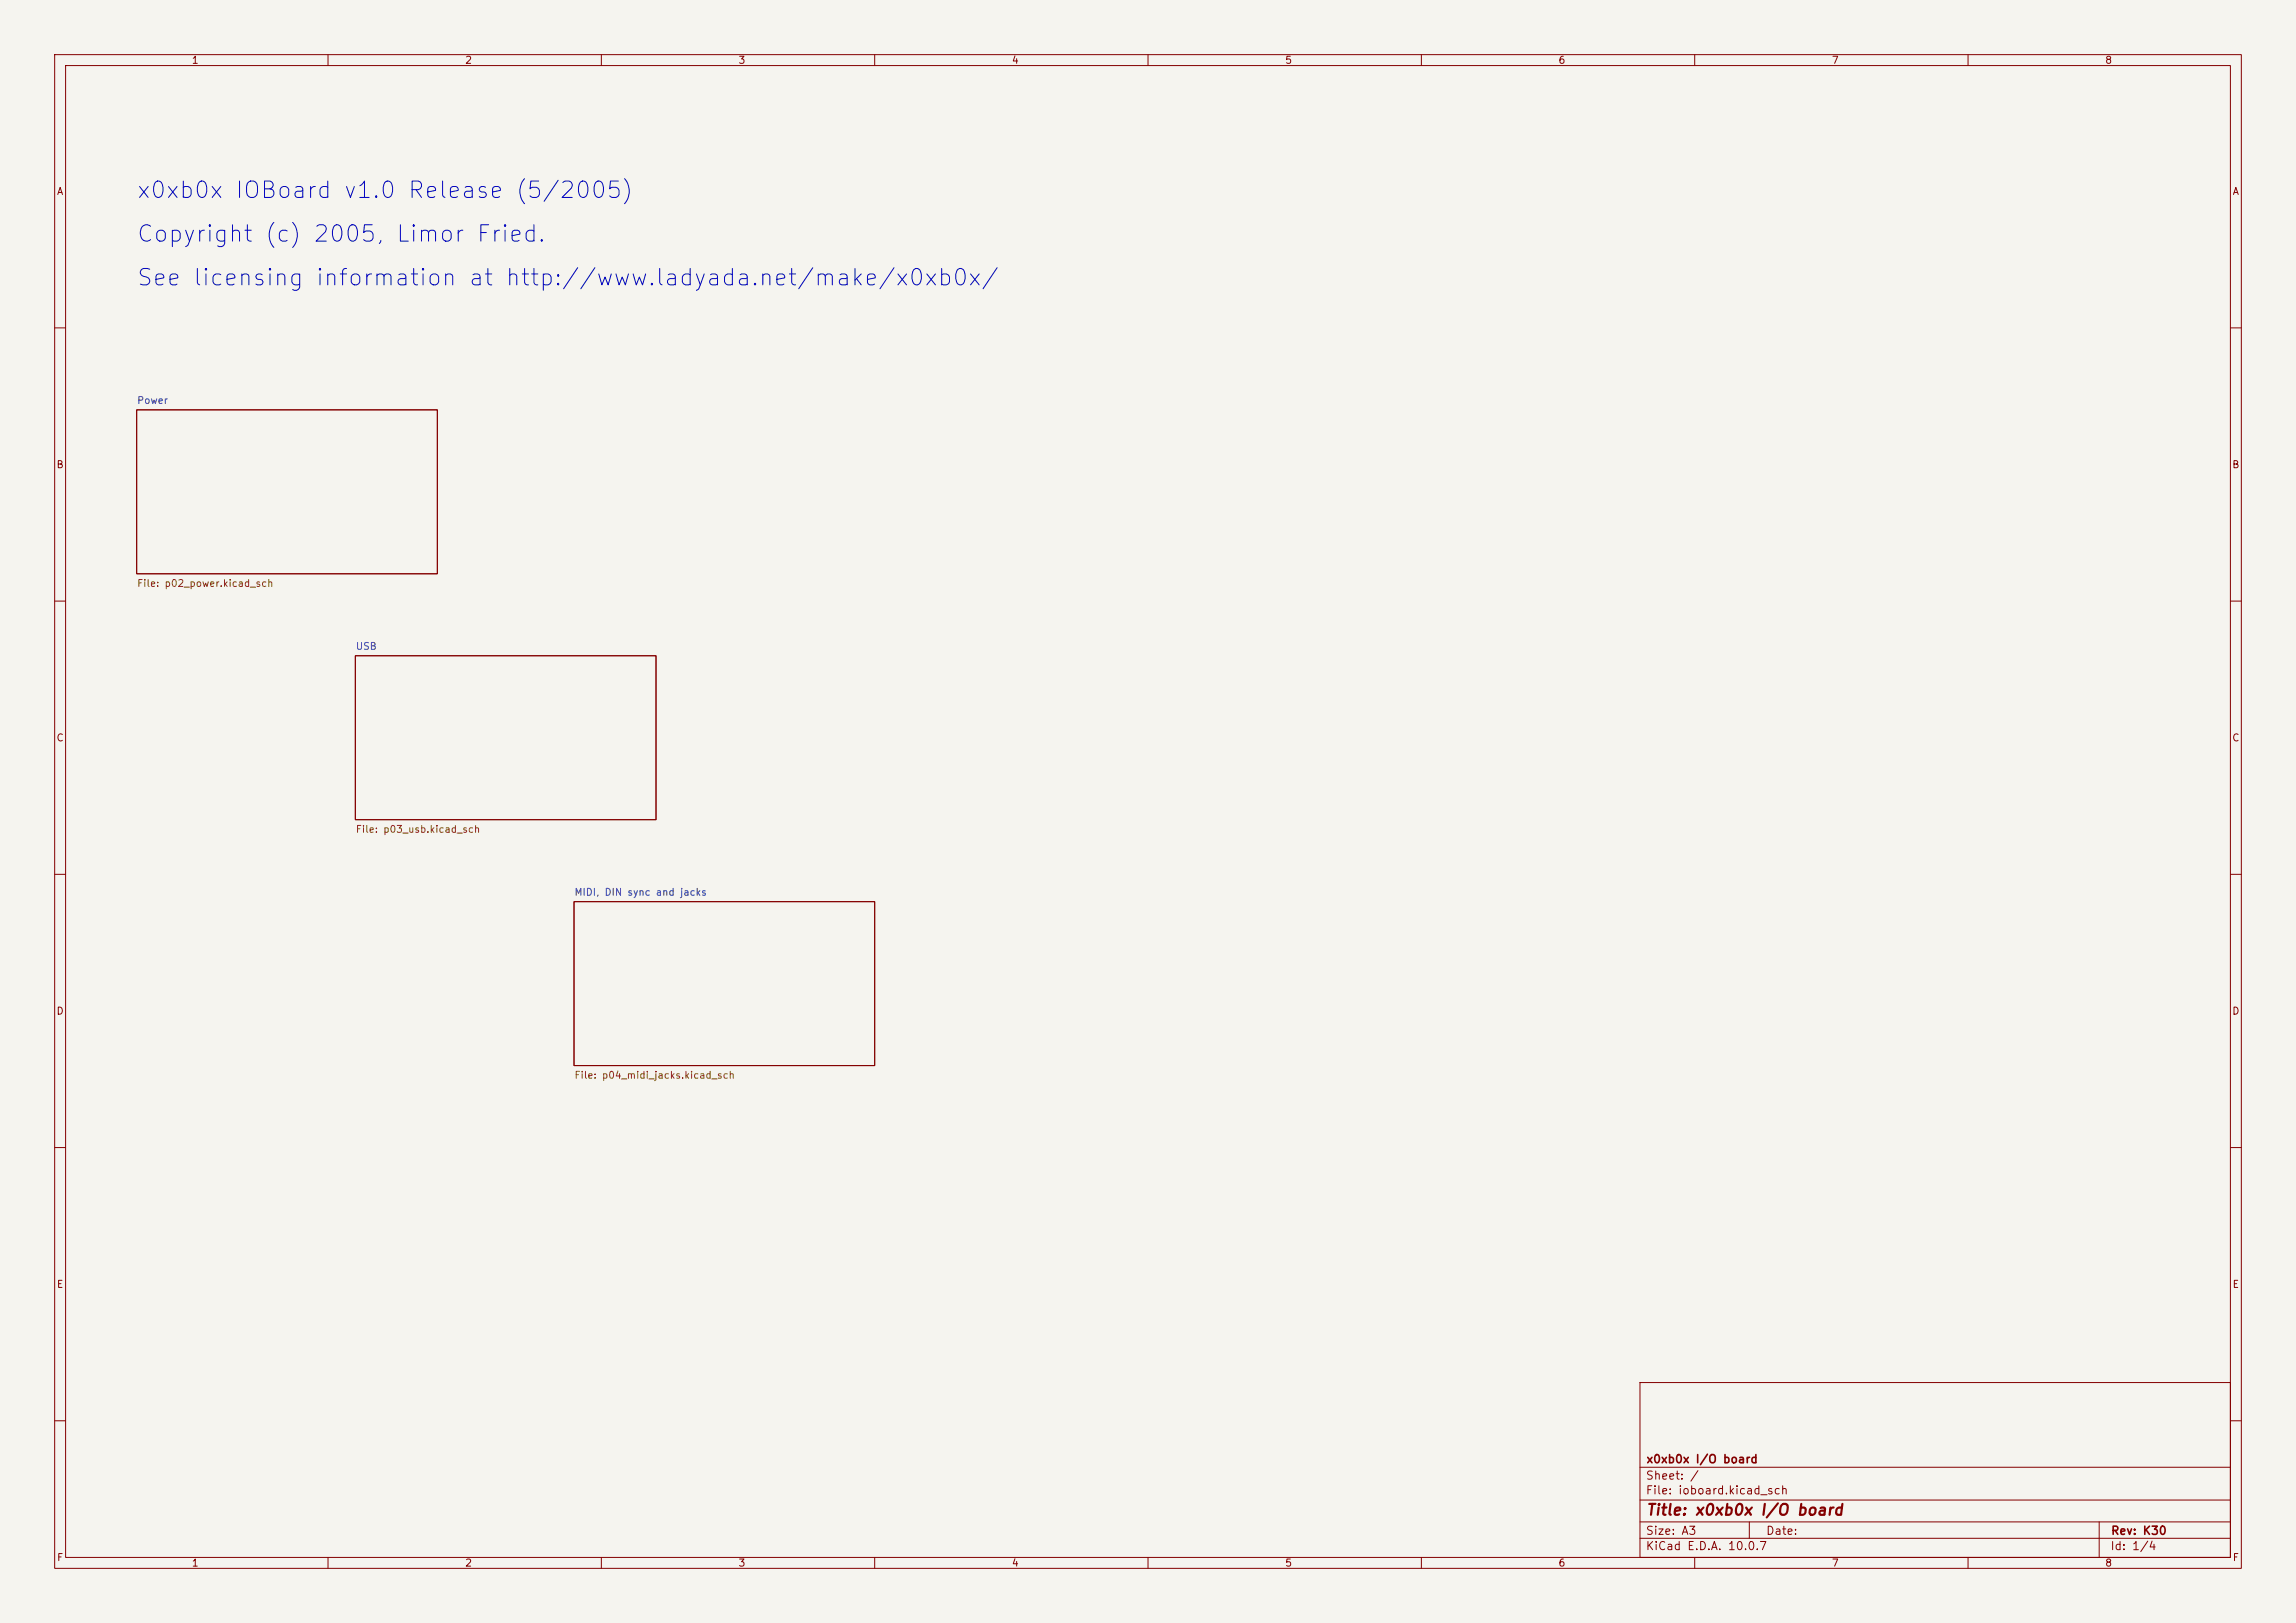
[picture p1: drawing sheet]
<svg xmlns="http://www.w3.org/2000/svg" width="420mm" height="297mm" viewBox="0 0 420 297" stroke-linecap="round" stroke-linejoin="round" font-family="sans-serif">
<defs><g id="words">
<g font-size="3" fill="#0000c2">
<text x="24.8" y="37">x0xb0x IOBoard v1.0 Release (5/2005)</text>
<text x="24.8" y="45">Copyright (c) 2005, Limor Fried.</text>
<text x="24.8" y="53">See licensing information at http://www.ladyada.net/make/x0xb0x/</text>
</g>
<text font-size="2" fill="#840000" x="301" y="277.8">Title: x0xb0x I/O board</text>
<g font-size="1.5" fill="#840000">
<text x="301" y="268.1">x0xb0x I/O board</text>
<text x="300.9" y="273.8">File: ioboard.kicad_sch</text>
<text x="300.9" y="271.1">Sheet: /</text>
<text x="300.9" y="281.2">Size: A3</text>
<text x="322.9" y="281.2">Date:</text>
<text x="386" y="281.2">Rev: K30</text>
<text x="300.9" y="284">KiCad E.D.A. 10.0.7</text>
<text x="385.9" y="284">Id: 1/4</text>
</g>
<g font-size="1.3" fill="#840000">
<text x="35" y="12">1</text>
<text x="85" y="12">2</text>
<text x="135" y="12">3</text>
<text x="185" y="12">4</text>
<text x="235" y="12">5</text>
<text x="285" y="12">6</text>
<text x="335" y="12">7</text>
<text x="385" y="12">8</text>
<text x="10.3" y="36">A</text>
<text x="408.3" y="36">A</text>
<text x="10.2" y="86">B</text>
<text x="408.2" y="86">B</text>
<text x="10.2" y="136">C</text>
<text x="408.2" y="136">C</text>
<text x="10.2" y="186">D</text>
<text x="408.2" y="186">D</text>
<text x="10.3" y="236">E</text>
<text x="408.3" y="236">E</text>
<text x="10.3" y="286">F</text>
<text x="35" y="287">1</text>
<text x="85" y="287">2</text>
<text x="135" y="287">3</text>
<text x="185" y="287">4</text>
<text x="235" y="287">5</text>
<text x="285" y="287">6</text>
<text x="335" y="287">7</text>
<text x="385" y="287">8</text>
<text x="408.3" y="286">F</text>
</g>
<g font-size="1.3" fill="#006464">
<text x="25" y="74.2">Power</text>
<text x="65" y="119.2">USB</text>
<text x="105" y="164.2">MIDI, DIN sync and jacks</text>
</g>
<g font-size="1.3" fill="#725600">
<text x="25" y="107.7">File: p02_power.kicad_sch</text>
<text x="65" y="152.7">File: p03_usb.kicad_sch</text>
<text x="105" y="197.7">File: p04_midi_jacks.kicad_sch</text>
</g>
</g></defs>
<path d="M0 0h420v297h-420z" fill="#f5f4ef" stroke="#f5f4ef" stroke-width=".18"/>
<g fill="none" stroke="#840000" stroke-width=".18">
<path d="M10 10h400v277h-400zM12 12h396v273h-396zM60 10v2M110 10v2M160 10v2M210 10v2M260 10v2M310 10v2M360 10v2M10 60h2M25 75h55v30h-55zM408 60h2"/>
<path d="M10 110h2M408 110h2M65 120h55v30h-55zM10 160h2M408 160h2M105 165h55v30h-55zM10 210h2M408 210h2M300 253h108v32h-108zM10 260h2M300 278.5h108M300 274.5h108"/>
<path d="M300 268.5h108M320 278.5v3M384 278.5v6.5M408 260h2M60 285v2M110 285v2M160 285v2M210 285v2M260 285v2M300 281.5h108M310 285v2M360 285v2"/>
</g>
<use href="#words"/>
</svg>
